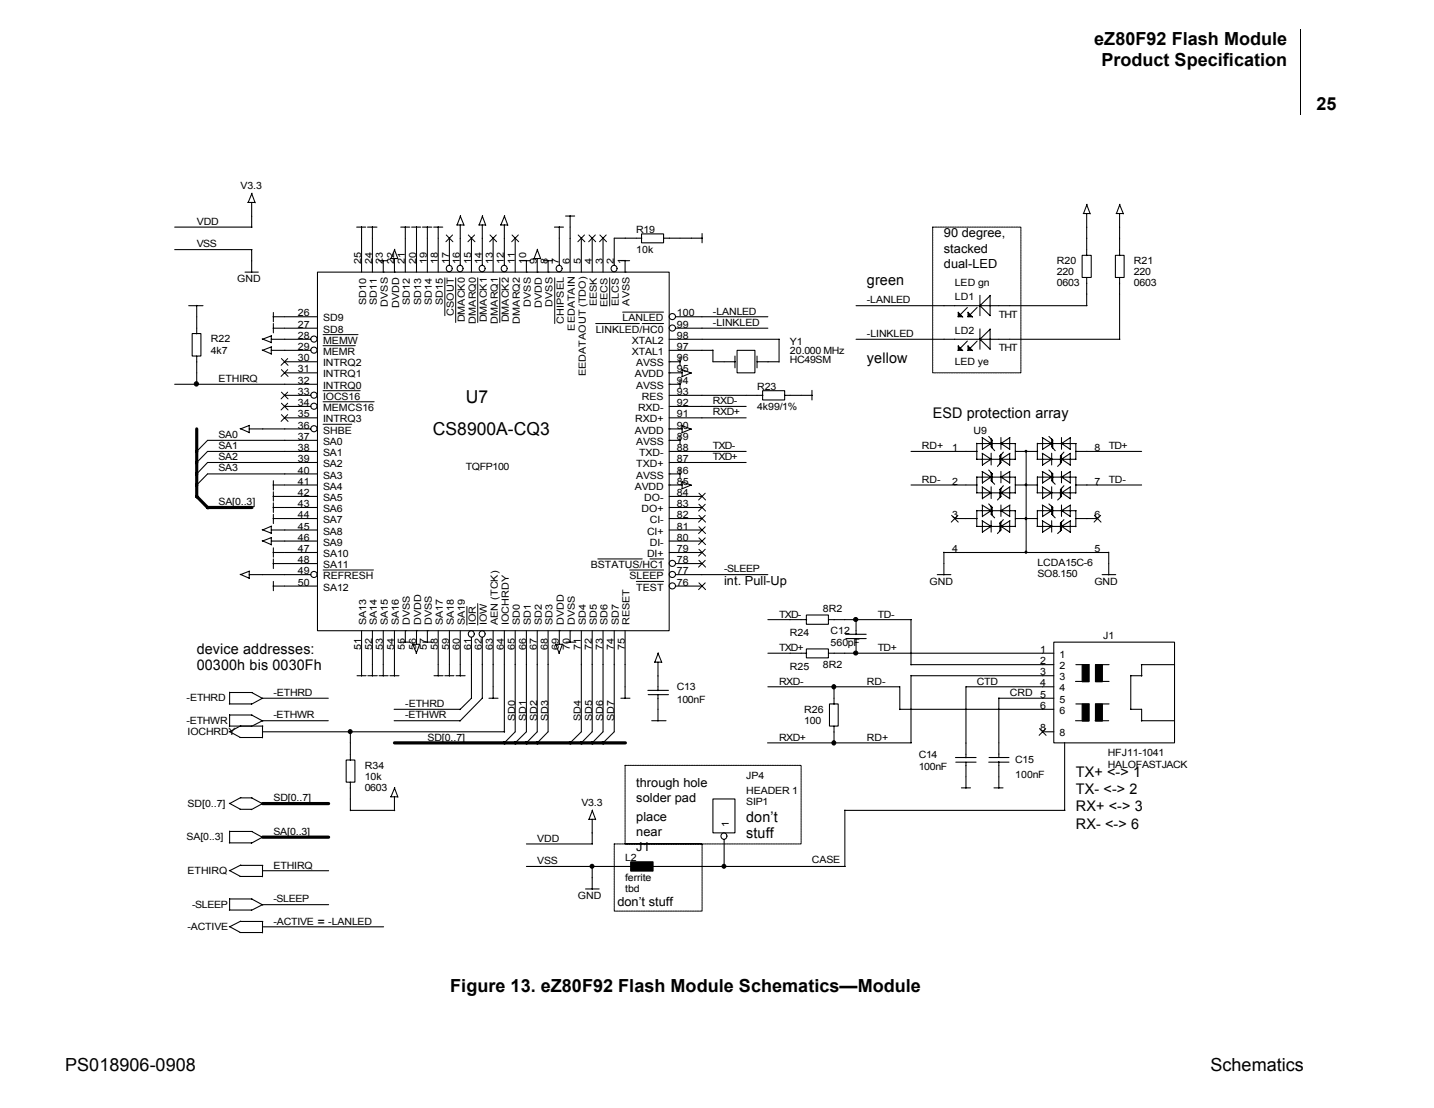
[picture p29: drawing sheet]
<svg xmlns="http://www.w3.org/2000/svg" width="279mm" height="216mm" viewBox="0 0 279 216" stroke-linecap="round" stroke-linejoin="round" font-family="sans-serif">
<defs><g id="words">
<g font-size="3.5">
<text x="213.2" y="8.7">eZ80F92 Flash Module</text>
<text x="214.6" y="12.9">Product Specification</text>
<text x="256.5" y="21.5">25</text>
<text x="90.8" y="78.5">U7</text>
<text x="84.4" y="84.8">CS8900A-CQ3</text>
<text x="87.7" y="193.2">Figure 13. eZ80F92 Flash Module Schematics—Module</text>
<text x="12.7" y="208.6">PS018906-0908</text>
<text x="235.8" y="208.6">Schematics</text>
</g>
<g font-size="2.9">
<text x="168.9" y="55.5">green</text>
<text x="168.9" y="70.7">yellow</text>
<text x="181.7" y="81.5">ESD protection array</text>
<text x="38.3" y="127.4">device addresses:</text>
<text x="38.3" y="130.5">00300h bis 0030Fh</text>
<text x="209.6" y="151.4">TX+ &lt;-&gt; 1</text>
<text x="209.6" y="154.8">TX- &lt;-&gt; 2</text>
<text x="145.4" y="160.2">don’t</text>
<text x="209.6" y="158.1">RX+ &lt;-&gt; 3</text>
<text x="209.6" y="161.5">RX- &lt;-&gt; 6</text>
<text x="145.4" y="163.3">stuff</text>
</g>
<g font-size="2.4">
<text x="183.9" y="46.3">90 degree,</text>
<text x="183.9" y="49.3">stacked</text>
<text x="183.9" y="52.3">dual-LED</text>
<text x="141.1" y="114">int. Pull-Up</text>
<text x="124" y="153.4">through hole</text>
<text x="124" y="159.9">place</text>
<text x="124" y="156.2">solder pad</text>
<text x="124" y="162.8">near</text>
<text x="124" y="165.8">J1</text>
<text x="120.3" y="176.5">don’t stuff</text>
<text x="61.9" y="180.5">=</text>
</g>
<g font-size="1.9">
<text x="46.9" y="36.8">V3.3</text>
<text x="38.3" y="43.8">VDD</text>
<text x="124" y="45.4">R19</text>
<text x="38.3" y="48.2">VSS</text>
<text x="70.4" y="51.5" transform="rotate(-90 70.4 51.5)">25</text>
<text x="72.5" y="51.5" transform="rotate(-90 72.5 51.5)">24</text>
<text x="74.6" y="51.5" transform="rotate(-90 74.6 51.5)">23</text>
<text x="76.8" y="51.5" transform="rotate(-90 76.8 51.5)">22</text>
<text x="78.9" y="51.5" transform="rotate(-90 78.9 51.5)">21</text>
<text x="81.1" y="51.5" transform="rotate(-90 81.1 51.5)">20</text>
<text x="83.2" y="51.5" transform="rotate(-90 83.2 51.5)">19</text>
<text x="85.3" y="51.5" transform="rotate(-90 85.3 51.5)">18</text>
<text x="87.5" y="51.5" transform="rotate(-90 87.5 51.5)">17</text>
<text x="89.6" y="51.5" transform="rotate(-90 89.6 51.5)">16</text>
<text x="91.8" y="51.5" transform="rotate(-90 91.8 51.5)">15</text>
<text x="93.9" y="51.5" transform="rotate(-90 93.9 51.5)">14</text>
<text x="96" y="51.5" transform="rotate(-90 96 51.5)">13</text>
<text x="98.2" y="51.5" transform="rotate(-90 98.2 51.5)">12</text>
<text x="100.3" y="51.5" transform="rotate(-90 100.3 51.5)">11</text>
<text x="102.5" y="51.5" transform="rotate(-90 102.5 51.5)">10</text>
<text x="104.6" y="51.5" transform="rotate(-90 104.6 51.5)">9</text>
<text x="106.7" y="51.5" transform="rotate(-90 106.7 51.5)">8</text>
<text x="108.9" y="51.5" transform="rotate(-90 108.9 51.5)">7</text>
<text x="111" y="51.5" transform="rotate(-90 111 51.5)">6</text>
<text x="113.2" y="51.5" transform="rotate(-90 113.2 51.5)">5</text>
<text x="115.3" y="51.5" transform="rotate(-90 115.3 51.5)">4</text>
<text x="117.4" y="51.5" transform="rotate(-90 117.4 51.5)">3</text>
<text x="119.6" y="51.5" transform="rotate(-90 119.6 51.5)">2</text>
<text x="121.7" y="51.5" transform="rotate(-90 121.7 51.5)">1</text>
<text x="124" y="49.3">10k</text>
<text x="205.9" y="51.5">R20</text>
<text x="205.9" y="53.6">220</text>
<text x="220.9" y="51.5">R21</text>
<text x="220.9" y="53.6">220</text>
<text x="46.2" y="55">GND</text>
<text x="71.3" y="59.4" transform="rotate(-90 71.3 59.4)">SD10</text>
<text x="73.4" y="59.4" transform="rotate(-90 73.4 59.4)">SD11</text>
<text x="75.6" y="59.8" transform="rotate(-90 75.6 59.8)">DVSS</text>
<text x="79.9" y="59.4" transform="rotate(-90 79.9 59.4)">SD12</text>
<text x="82" y="59.4" transform="rotate(-90 82 59.4)">SD13</text>
<text x="84.2" y="59.4" transform="rotate(-90 84.2 59.4)">SD14</text>
<text x="86.3" y="59.4" transform="rotate(-90 86.3 59.4)">SD15</text>
<text x="103.4" y="59.8" transform="rotate(-90 103.4 59.8)">DVSS</text>
<text x="107.7" y="59.8" transform="rotate(-90 107.7 59.8)">DVSS</text>
<text x="116.3" y="59.7" transform="rotate(-90 116.3 59.7)">EESK</text>
<text x="118.4" y="59.8" transform="rotate(-90 118.4 59.8)">EECS</text>
<text x="120.6" y="59.6" transform="rotate(-90 120.6 59.6)">ELCS</text>
<text x="122.7" y="59.6" transform="rotate(-90 122.7 59.6)">AVSS</text>
<text x="168.9" y="59.1">-LANLED</text>
<text x="186" y="58.5">LD1</text>
<text x="186" y="55.8">LED gn</text>
<text x="205.9" y="55.8">0603</text>
<text x="220.9" y="55.8">0603</text>
<text x="58" y="61.7">26</text>
<text x="58" y="63.9">27</text>
<text x="62.9" y="62.6">SD9</text>
<text x="62.9" y="64.9">SD8</text>
<text x="77.7" y="60.1" transform="rotate(-90 77.7 60.1)">DVDD</text>
<text x="88.4" y="61.5" transform="rotate(-90 88.4 61.5)">CSOUT</text>
<text x="90.6" y="62.8" transform="rotate(-90 90.6 62.8)">DMACK0</text>
<text x="92.7" y="63" transform="rotate(-90 92.7 63)">DMARQ0</text>
<text x="94.9" y="62.8" transform="rotate(-90 94.9 62.8)">DMACK1</text>
<text x="97" y="63" transform="rotate(-90 97 63)">DMARQ1</text>
<text x="99.2" y="62.8" transform="rotate(-90 99.2 62.8)">DMACK2</text>
<text x="101.3" y="63" transform="rotate(-90 101.3 63)">DMARQ2</text>
<text x="105.6" y="60.1" transform="rotate(-90 105.6 60.1)">DVDD</text>
<text x="109.9" y="63" transform="rotate(-90 109.9 63)">CHIPSEL</text>
<text x="112" y="64.4" transform="rotate(-90 112 64.4)">EEDATAIN</text>
<text x="116.1" y="64.9">LINKLED/HC0</text>
<text x="121.3" y="62.6">LANLED</text>
<text x="131.9" y="63.9">99</text>
<text x="131.9" y="61.7">100</text>
<text x="138.9" y="61.3">-LANLED</text>
<text x="138.9" y="63.5">-LINKLED</text>
<text x="168.9" y="65.7">-LINKLED</text>
<text x="186" y="65">LD2</text>
<text x="194.6" y="61.9">THT</text>
<text x="41.1" y="66.7">R22</text>
<text x="41.1" y="69">4k7</text>
<text x="58" y="66">28</text>
<text x="58" y="68.2">29</text>
<text x="58" y="70.4">30</text>
<text x="62.9" y="67">MEMW</text>
<text x="62.9" y="69.2">MEMR</text>
<text x="62.9" y="71.4">INTRQ2</text>
<text x="123.1" y="69.2">XTAL1</text>
<text x="123.1" y="67">XTAL2</text>
<text x="124" y="71.4">AVSS</text>
<text x="131.9" y="70.4">96</text>
<text x="131.9" y="68.2">97</text>
<text x="131.9" y="66">98</text>
<text x="153.9" y="67.2">Y1</text>
<text x="153.9" y="69">20.000 MHz</text>
<text x="153.9" y="70.7">HC49SM</text>
<text x="186" y="71.1">LED ye</text>
<text x="194.6" y="68.5">THT</text>
<text x="42.6" y="74.4">ETHIRQ</text>
<text x="58" y="72.6">31</text>
<text x="58" y="74.8">32</text>
<text x="58" y="77">33</text>
<text x="62.9" y="73.6">INTRQ1</text>
<text x="62.9" y="75.8">INTRQ0</text>
<text x="62.9" y="77.9">IOCS16</text>
<text x="114.2" y="73.3" transform="rotate(-90 114.2 73.3)">EEDATAOUT (TDO)</text>
<text x="123.7" y="73.6">AVDD</text>
<text x="124" y="75.8">AVSS</text>
<text x="125.1" y="77.9">RES</text>
<text x="131.9" y="77">93</text>
<text x="131.9" y="74.8">94</text>
<text x="131.9" y="72.6">95</text>
<text x="147.5" y="75.9">R23</text>
<text x="58" y="79.1">34</text>
<text x="58" y="81.3">35</text>
<text x="58" y="83.5">36</text>
<text x="62.9" y="80.1">MEMCS16</text>
<text x="62.9" y="82.3">INTRQ3</text>
<text x="123.8" y="82.3">RXD+</text>
<text x="124.3" y="80.1">RXD-</text>
<text x="131.9" y="83.5">90</text>
<text x="131.9" y="81.3">91</text>
<text x="131.9" y="79.1">92</text>
<text x="138.9" y="78.8">RXD-</text>
<text x="138.9" y="80.9">RXD+</text>
<text x="147.5" y="79.9">4k99/1%</text>
<text x="42.6" y="85.3">SA0</text>
<text x="42.6" y="87.5">SA1</text>
<text x="42.6" y="89.7">SA2</text>
<text x="58" y="85.7">37</text>
<text x="58" y="87.9">38</text>
<text x="62.9" y="86.7">SA0</text>
<text x="62.9" y="88.9">SA1</text>
<text x="62.9" y="84.5">SHBE</text>
<text x="123.7" y="84.5">AVDD</text>
<text x="124" y="86.7">AVSS</text>
<text x="124.5" y="88.9">TXD-</text>
<text x="131.9" y="87.9">88</text>
<text x="131.9" y="85.7">89</text>
<text x="138.9" y="87.5">TXD-</text>
<text x="138.9" y="89.7">TXD+</text>
<text x="179.6" y="87.5">RD+</text>
<text x="185.5" y="87.9">1</text>
<text x="189.7" y="84.5">U9</text>
<text x="213.2" y="87.9">8</text>
<text x="216" y="87.5">TD+</text>
<text x="42.6" y="91.9">SA3</text>
<text x="58" y="90">39</text>
<text x="58" y="92.3">40</text>
<text x="58" y="94.4">41</text>
<text x="62.9" y="91">SA2</text>
<text x="62.9" y="93.3">SA3</text>
<text x="62.9" y="95.4">SA4</text>
<text x="90.8" y="91.6">TQFP100</text>
<text x="123.7" y="95.4">AVDD</text>
<text x="124" y="93.3">AVSS</text>
<text x="124" y="91">TXD+</text>
<text x="131.9" y="94.4">85</text>
<text x="131.9" y="92.3">86</text>
<text x="131.9" y="90">87</text>
<text x="179.6" y="94.1">RD-</text>
<text x="185.5" y="94.4">2</text>
<text x="213.2" y="94.4">7</text>
<text x="216" y="94.1">TD-</text>
<text x="42.6" y="98.5">SA[0..3]</text>
<text x="58" y="96.7">42</text>
<text x="58" y="98.8">43</text>
<text x="58" y="101">44</text>
<text x="62.9" y="97.6">SA5</text>
<text x="62.9" y="99.8">SA6</text>
<text x="62.9" y="102">SA7</text>
<text x="125" y="99.8">DO+</text>
<text x="125.5" y="97.6">DO-</text>
<text x="126.6" y="102">CI-</text>
<text x="131.9" y="101">82</text>
<text x="131.9" y="98.8">83</text>
<text x="131.9" y="96.7">84</text>
<text x="185.5" y="101">3</text>
<text x="213.2" y="101">6</text>
<text x="58" y="103.2">45</text>
<text x="58" y="105.4">46</text>
<text x="58" y="107.6">47</text>
<text x="62.9" y="104.2">SA8</text>
<text x="62.9" y="106.3">SA9</text>
<text x="126.1" y="104.2">CI+</text>
<text x="126.6" y="106.3">DI-</text>
<text x="131.9" y="107.6">79</text>
<text x="131.9" y="105.4">80</text>
<text x="131.9" y="103.2">81</text>
<text x="185.5" y="107.6">4</text>
<text x="213.2" y="107.6">5</text>
<text x="58" y="109.7">48</text>
<text x="58" y="111.9">49</text>
<text x="62.9" y="108.6">SA10</text>
<text x="62.9" y="110.7">SA11</text>
<text x="62.9" y="112.9">REFRESH</text>
<text x="115.1" y="110.7">BSTATUS/HC1</text>
<text x="122.7" y="112.9">SLEEP</text>
<text x="126.1" y="108.6">DI+</text>
<text x="131.9" y="111.9">77</text>
<text x="131.9" y="109.7">78</text>
<text x="141.1" y="111.6">-SLEEP</text>
<text x="181.1" y="114">GND</text>
<text x="202.1" y="110.2">LCDA15C-6</text>
<text x="202.1" y="112.5">SO8.150</text>
<text x="213.2" y="114">GND</text>
<text x="58" y="114.1">50</text>
<text x="62.9" y="115.1">SA12</text>
<text x="124" y="115.1">TEST</text>
<text x="131.9" y="114.1">76</text>
<text x="160.3" y="119.2">8R2</text>
<text x="71.3" y="121.8" transform="rotate(-90 71.3 121.8)">SA13</text>
<text x="73.4" y="121.8" transform="rotate(-90 73.4 121.8)">SA14</text>
<text x="75.6" y="121.8" transform="rotate(-90 75.6 121.8)">SA15</text>
<text x="77.7" y="121.8" transform="rotate(-90 77.7 121.8)">SA16</text>
<text x="79.9" y="121.8" transform="rotate(-90 79.9 121.8)">DVSS</text>
<text x="82" y="121.8" transform="rotate(-90 82 121.8)">DVDD</text>
<text x="84.2" y="121.8" transform="rotate(-90 84.2 121.8)">DVSS</text>
<text x="86.3" y="121.8" transform="rotate(-90 86.3 121.8)">SA17</text>
<text x="88.4" y="121.8" transform="rotate(-90 88.4 121.8)">SA18</text>
<text x="90.6" y="121.8" transform="rotate(-90 90.6 121.8)">SA19</text>
<text x="92.7" y="121.8" transform="rotate(-90 92.7 121.8)">IOR</text>
<text x="94.9" y="121.8" transform="rotate(-90 94.9 121.8)">IOW</text>
<text x="97" y="121.8" transform="rotate(-90 97 121.8)">AEN (TCK)</text>
<text x="99.2" y="121.8" transform="rotate(-90 99.2 121.8)">IOCHRDY</text>
<text x="101.3" y="121.8" transform="rotate(-90 101.3 121.8)">SD0</text>
<text x="103.4" y="121.8" transform="rotate(-90 103.4 121.8)">SD1</text>
<text x="105.6" y="121.8" transform="rotate(-90 105.6 121.8)">SD2</text>
<text x="107.7" y="121.8" transform="rotate(-90 107.7 121.8)">SD3</text>
<text x="109.9" y="121.8" transform="rotate(-90 109.9 121.8)">DVDD</text>
<text x="112" y="121.8" transform="rotate(-90 112 121.8)">DVSS</text>
<text x="114.2" y="121.8" transform="rotate(-90 114.2 121.8)">SD4</text>
<text x="116.3" y="121.8" transform="rotate(-90 116.3 121.8)">SD5</text>
<text x="118.4" y="121.8" transform="rotate(-90 118.4 121.8)">SD6</text>
<text x="120.6" y="121.8" transform="rotate(-90 120.6 121.8)">SD7</text>
<text x="122.7" y="121.8" transform="rotate(-90 122.7 121.8)">RESET</text>
<text x="151.8" y="120.3">TXD-</text>
<text x="153.9" y="124">R24</text>
<text x="161.8" y="123.6">C12</text>
<text x="161.8" y="126">560pF</text>
<text x="171" y="120.3">TD-</text>
<text x="214.9" y="124.4">J1</text>
<text x="70.4" y="126.6" transform="rotate(-90 70.4 126.6)">51</text>
<text x="72.5" y="126.6" transform="rotate(-90 72.5 126.6)">52</text>
<text x="74.6" y="126.6" transform="rotate(-90 74.6 126.6)">53</text>
<text x="76.8" y="126.6" transform="rotate(-90 76.8 126.6)">54</text>
<text x="78.9" y="126.6" transform="rotate(-90 78.9 126.6)">55</text>
<text x="81.1" y="126.6" transform="rotate(-90 81.1 126.6)">56</text>
<text x="83.2" y="126.6" transform="rotate(-90 83.2 126.6)">57</text>
<text x="85.3" y="126.6" transform="rotate(-90 85.3 126.6)">58</text>
<text x="87.5" y="126.6" transform="rotate(-90 87.5 126.6)">59</text>
<text x="89.6" y="126.6" transform="rotate(-90 89.6 126.6)">60</text>
<text x="91.8" y="126.6" transform="rotate(-90 91.8 126.6)">61</text>
<text x="93.9" y="126.6" transform="rotate(-90 93.9 126.6)">62</text>
<text x="96" y="126.6" transform="rotate(-90 96 126.6)">63</text>
<text x="98.2" y="126.6" transform="rotate(-90 98.2 126.6)">64</text>
<text x="100.3" y="126.6" transform="rotate(-90 100.3 126.6)">65</text>
<text x="102.5" y="126.6" transform="rotate(-90 102.5 126.6)">66</text>
<text x="104.6" y="126.6" transform="rotate(-90 104.6 126.6)">67</text>
<text x="106.7" y="126.6" transform="rotate(-90 106.7 126.6)">68</text>
<text x="108.9" y="126.6" transform="rotate(-90 108.9 126.6)">69</text>
<text x="111" y="126.6" transform="rotate(-90 111 126.6)">70</text>
<text x="113.2" y="126.6" transform="rotate(-90 113.2 126.6)">71</text>
<text x="115.3" y="126.6" transform="rotate(-90 115.3 126.6)">72</text>
<text x="117.4" y="126.6" transform="rotate(-90 117.4 126.6)">73</text>
<text x="119.6" y="126.6" transform="rotate(-90 119.6 126.6)">74</text>
<text x="121.7" y="126.6" transform="rotate(-90 121.7 126.6)">75</text>
<text x="151.8" y="126.9">TXD+</text>
<text x="153.9" y="130.6">R25</text>
<text x="160.3" y="130.1">8R2</text>
<text x="171" y="126.9">TD+</text>
<text x="202.7" y="127.2">1</text>
<text x="202.7" y="129.4">2</text>
<text x="202.7" y="131.6">3</text>
<text x="206.4" y="128.2">1</text>
<text x="206.4" y="130.4">2</text>
<text x="36.4" y="136.7">-ETHRD</text>
<text x="53.3" y="135.6">-ETHRD</text>
<text x="79" y="137.8">-ETHRD</text>
<text x="131.9" y="134.5">C13</text>
<text x="131.9" y="136.9">100nF</text>
<text x="151.8" y="133.4">RXD-</text>
<text x="168.9" y="133.4">RD-</text>
<text x="190.3" y="133.4">CTD</text>
<text x="196.7" y="135.6">CRD</text>
<text x="202.7" y="133.8">4</text>
<text x="202.7" y="136">5</text>
<text x="206.4" y="132.6">3</text>
<text x="206.4" y="134.7">4</text>
<text x="206.4" y="137">5</text>
<text x="36.4" y="141.1">-ETHWR</text>
<text x="36.6" y="143.2">IOCHRDY</text>
<text x="53.3" y="140">-ETHWR</text>
<text x="79" y="140">-ETHWR</text>
<text x="100.4" y="140.4" transform="rotate(-90 100.4 140.4)">SD0</text>
<text x="102.5" y="140.4" transform="rotate(-90 102.5 140.4)">SD1</text>
<text x="104.7" y="140.4" transform="rotate(-90 104.7 140.4)">SD2</text>
<text x="106.8" y="140.4" transform="rotate(-90 106.8 140.4)">SD3</text>
<text x="113.2" y="140.4" transform="rotate(-90 113.2 140.4)">SD4</text>
<text x="115.4" y="140.4" transform="rotate(-90 115.4 140.4)">SD5</text>
<text x="117.5" y="140.4" transform="rotate(-90 117.5 140.4)">SD6</text>
<text x="119.7" y="140.4" transform="rotate(-90 119.7 140.4)">SD7</text>
<text x="156.7" y="138.9">R26</text>
<text x="156.7" y="141.1">100</text>
<text x="202.7" y="138.1">6</text>
<text x="202.7" y="142.5">8</text>
<text x="206.4" y="139.1">6</text>
<text x="206.4" y="143.5">8</text>
<text x="71.1" y="149.8">R34</text>
<text x="83.3" y="144.3">SD[0..7]</text>
<text x="151.8" y="144.3">RXD+</text>
<text x="168.9" y="144.3">RD+</text>
<text x="179" y="147.6">C14</text>
<text x="197.8" y="148.7">C15</text>
<text x="215.8" y="147.4">HFJ11-1041</text>
<text x="215.8" y="149.6">HALOFASTJACK</text>
<text x="71.1" y="152">10k</text>
<text x="71.1" y="154.1">0603</text>
<text x="145.4" y="151.8">JP4</text>
<text x="145.4" y="154.6">HEADER 1</text>
<text x="179" y="150">100nF</text>
<text x="197.8" y="151.6">100nF</text>
<text x="36.6" y="157.2">SD[0..7]</text>
<text x="53.3" y="156.2">SD[0..7]</text>
<text x="113.3" y="157">V3.3</text>
<text x="142" y="161.2" transform="rotate(-90 142 161.2)">1</text>
<text x="145.4" y="156.8">SIP1</text>
<text x="36.4" y="163.8">SA[0..3]</text>
<text x="53.3" y="162.7">SA[0..3]</text>
<text x="104.7" y="164">VDD</text>
<text x="121.8" y="167.7">L2</text>
<text x="36.6" y="170.4">ETHIRQ</text>
<text x="53.3" y="169.3">ETHIRQ</text>
<text x="104.7" y="168.3">VSS</text>
<text x="121.8" y="171.7">ferrite</text>
<text x="121.8" y="173.8">tbd</text>
<text x="158.2" y="168.1">CASE</text>
<text x="37.4" y="176.9">-SLEEP</text>
<text x="53.3" y="175.8">-SLEEP</text>
<text x="112.6" y="175.2">GND</text>
<text x="36.6" y="181.3">-ACTIVE</text>
<text x="53.3" y="180.2">-ACTIVE</text>
<text x="64" y="180.2">-LANLED</text>
</g>
</g></defs>
<path d="M253.4 5.6l.2 .1z" fill="#000"/>
<path d="M253.5 5.7v16.6" fill="none" stroke="#000" stroke-width=".19"/>
<path d="M233.9 16.5h16.9v6.3h-16.9z" fill="#fff"/>
<path d="M181.7 44.3h17.2v28.3h-17.2v-28.3M121.8 149.1h34.3v15.3h-34.3v-15.3M119.7 164.4h17.1v13.1h-17.1v-13.1" fill="none" stroke="#000" stroke-width=".19" stroke-dasharray=".3 .1"/>
<g fill="none" stroke="#000" stroke-width=".21">
<path d="M48.3 39.5h1.3M49 39.5v4.8M49 37.7l.7 1.8M49.1 37.6l-.7 1.9M211.7 39.9l.7 1.8M211.8 39.8l-.7 1.8M218.1 39.9l.8 1.8M218.2 39.8l-.7 1.8M34 44.3h15.1M34 48.6h15.1M36.8 59.6h2.8M38.3 59.5v5.6"/>
<path d="M47.7 53h2.6M49 48.6v4.5M61.9 53h68.5v69.9h-68.5zM69.5 44.3h1.8M70.4 44.2v8.8M71.6 44.3h1.8M72.6 44.2v8.8M73.8 50.8h1.8M74.7 53h.1M74.7 50.7v2.3M76.1 50.4h1.4M76.9 53h.1"/>
<path d="M76.9 50.4v2.7M76.9 48.6l.6 1.8M76.9 48.6l-.7 1.8M78.1 44.3h1.8M79 44.2v8.8M80.2 44.3h1.8M81.2 44.2v8.8M82.3 44.3h1.9M83.3 44.2v8.8M84.5 44.3h1.8M85.4 44.2v8.8M87.6 46.4v5.3"/>
<path d="M89 43.8h1.4M89.7 43.8v7.9M89.7 42.1l.7 1.8M89.7 42l-.6 1.8M91.9 46.4v6.6M93.3 43.8h1.3M94 43.8v7.9M94 42.1l.7 1.8M94 42l-.6 1.8M96.1 46.4v6.6M97.5 43.8h1.4M98.3 43.8v7.9"/>
<path d="M98.3 42.1l.6 1.8M98.3 42l-.7 1.8M100.4 46.4v6.6M101.6 50.8h1.8M102.6 53h.1M102.6 50.7v2.3M104 50.4h1.3M104.7 53h.1M104.7 50.4v2.7M104.7 48.6l.7 1.8M104.7 48.6l-.6 1.8M105.9 50.8h1.8"/>
<path d="M106.8 53h.1M106.8 50.7v2.3M108 44.3h1.8M109 44.2v7.5M110.2 42.1h1.8M111.1 42v11M113.3 46.4v6.6M115.4 46.4v6.6M117.5 46.4v6.6M120.9 50.8h1.8M121.8 53h.1M121.8 50.7v2.3"/>
<path d="M125 45.6h4.3v1.7h-4.3zM125.1 46.4h-5.4v5.3M129.3 46.4h7.6M136.8 45.5v1.8M166.8 59.6h45M188.5 59.9l-1.4 1.4M190.4 59.9l-1.4 1.4M190.9 57.5v4M192.9 57.5v4l-2-2M192.9 57.6l-2 2M210.8 49.8h1.8v4.3h-1.8zM211 41.6h1.3"/>
<path d="M211.7 41.6v8.2M211.7 54.1v5.5M217.3 49.8h1.7v4.3h-1.7zM217.5 41.6h1.3M218.1 41.6v8.2M218.1 54.1v12M34 74.9h27.9M37.4 65h1.7v4.4h-1.7zM38.3 69.4v5.5M51.1 68.2l1.8 .8M51.1 66l1.8 .7M52.9 65.5v1.3"/>
<path d="M52.9 67.6v1.4M52.9 68.3h7.7M52.9 66.1h7.7M52.9 67.6l-1.8 .7M52.9 65.4l-1.8 .7M53.2 63.9h8.7M53.2 61.7h8.7M53.3 60.9v1.8M53.3 63v1.9M55.4 72.6h6.5M55.4 70.5h6.5M55.4 77h5.2"/>
<path d="M55.4 79.2h5.2M61.8 68.2a.61 .61 0 0 0-.9-.5 .61 .61 0 0 0 0 1 .61 .61 0 0 0 .9-.5M61.8 77a.61 .61 0 0 0-.9-.5 .61 .61 0 0 0 0 1 .61 .61 0 0 0 .9-.5M61.8 79.1a.61 .61 0 0 0-.9-.5 .61 .61 0 0 0 0 1.1 .61 .61 0 0 0 .9-.5M130.3 72.6h2.6M130.4 74.9h.1M130.4 72.6h.1M130.4 70.5h.1M130.4 74.9h2.2M130.4 70.5h2.2M130.4 77h18.3M130.4 68.3h8.5"/>
<path d="M130.4 66.1h21.5M130.4 79.2h15M131.6 63.9a.61 .61 0 0 0-.9-.5 .61 .61 0 0 0 0 1 .61 .61 0 0 0 .9-.5M131.7 63.9h17.9M131.7 61.7h17.9M132.5 69.5v1.8M132.5 73.9v1.8M132.9 72v1.3M132.9 72l1.8 .7M134.7 72.6l-1.9 .8M138.9 68.2v2.3h4.4M143.2 69.4v2.3"/>
<path d="M143.6 68.3h3.5v4.3h-3.5zM147.5 70.5h4.3M147.5 69.4v2.3M148.6 76.1h4.3v1.8h-4.3zM151.8 66.1v4.5M152.9 77h5.4M158.2 76.1v1.8M166.8 66.1h51.4M186.6 61.7h.9M186.6 68.3h.9M186.7 60.8v.9M186.7 67.4v.9"/>
<path d="M186.7 67.4l.9 .9M186.7 60.9l.9 .9M186.8 68.1h.3M186.8 61.5h.3M186.9 61.2v.3M186.9 67.8v.3M186.9 67.8l.3 .3M186.9 61.3l.3 .3M188.5 66.5l-1.4 1.3M188.5 61.7h.9M188.5 68.3h.9M188.6 60.8v.9"/>
<path d="M188.6 67.4v.9M188.6 67.4l.9 .9M188.6 60.9l.9 .9M188.8 68.1h.2M188.8 61.5h.2M188.8 61.2v.3M188.8 67.8v.3M188.8 67.8l.3 .3M188.8 61.3l.3 .3M190.4 66.5l-1.4 1.3M190.9 64.1v4M192.9 64.1v4l-2-2.1"/>
<path d="M192.9 64.2l-2 2M46.8 83.5l1.8 .8M48.6 83.6h12M48.6 82.9v1.4M48.6 82.9l-1.7 .7M53.2 94.5h8.7M53.2 96.7h8.7M53.2 98.9h8.7M53.3 93.7v1.8M53.3 95.8v1.8M53.3 98v1.9M55.4 81.4h6.5"/>
<path d="M61.8 83.5a.61 .61 0 0 0-.9-.5 .61 .61 0 0 0 0 1.1 .61 .61 0 0 0 .9-.6M61.9 92.3h-21.5l-2.1 2.3M61.9 85.8h-21.5l-2.1 2.2M61.9 88h-21.5l-2.1 2.2M61.9 90.1h-21.5l-2.1 2.3M130.3 94.5h2.6M130.3 83.6h2.6M130.4 94.5h.1M130.4 92.3h.1M130.4 85.8h.1M130.4 83.6h.1M130.4 92.3h2.2"/>
<path d="M130.4 85.8h2.2M130.4 96.7h6.4M130.4 98.9h6.4M130.4 88h15M130.4 90.1h15M130.4 81.4h15M132.5 84.8v1.8M132.5 91.4v1.8M132.9 82.9v1.4M132.9 93.8v1.4M132.9 93.9l1.8 .7M132.9 82.9l1.8 .7"/>
<path d="M134.7 94.5l-1.9 .8M134.7 83.6l-1.9 .7M177.5 94.5h12.9M177.5 88h12.9M190.3 89.5h7.5M190.3 96h7.5M190.3 86.4h7.6M190.3 86.4v3.1M190.3 92.9v3.1M190.3 99.4v3.2M190.3 93h7.6M190.3 99.5h7.6"/>
<path d="M191.3 85.2l1.8 1.2M191.3 88.3l1.8 1.2M191.3 94.9l1.8 1.1M191.3 91.9l1.8 1.1M191.3 98.4l1.8 1.1M191.4 85.3v2.3M191.4 88.4v2.3M191.4 91.9v2.3M191.4 94.9v2.3M191.4 98.5v2.2M192.6 85l.7 .8M192.6 91.6l.7 .7"/>
<path d="M192.6 98.2l.7 .7M193.1 85.5v1.6l.7 .7M193.1 88.3v2.3M193.1 92.1v1.6l.7 .7M193.1 94.9v2.2M193.1 98.6v1.6l.7 .7M193.2 86.4l-1.8 1.1M193.2 89.4l-1.8 1.2M193.2 96l-1.8 1.1M193.2 92.9l-1.8 1.2M193.2 99.4l-1.8 1.2M193.3 85.7v1.6"/>
<path d="M193.3 92.3v1.6M193.3 98.8v1.6M194.8 88.8v1.6M194.8 95.3v1.6M195 86.4l1.7 1.1M195 89.4l1.7 1.2M195 96l1.7 1.1M195 92.9l1.7 1.2M195 99.4l1.7 1.2M195 85.2v2.3M195 88.5v1.6l-.7 .8M195 91.9v2.2"/>
<path d="M195 95.1v1.6l-.7 .7M195 98.4v2.2M195.5 88.1l-.7 .8M195.5 94.6l-.7 .8M196.7 85.3v2.3M196.7 88.4v2.3M196.7 91.9v2.3M196.7 94.9v2.3M196.7 98.5v2.2M196.8 85.2l-1.8 1.2M196.8 88.3l-1.8 1.2M196.8 94.9l-1.8 1.1"/>
<path d="M196.8 91.9l-1.8 1.1M196.8 98.4l-1.8 1.1M197.8 94.5h4.4M197.8 88h4.4M197.8 86.4v3.2M197.8 93v3.1M197.8 99.5v3.1M199.9 88v19.7M202 89.5h7.6M202 96h7.6M202.1 86.4h7.6M202.1 86.4v3.1"/>
<path d="M202.1 92.9v3.1M202.1 99.4v3.2M202.1 93h7.6M202.1 99.5h7.6M203.1 88.3l1.8 1.2M203.1 85.2l1.8 1.2M203.1 91.9l1.8 1.1M203.1 94.9l1.8 1.1M203.1 98.4l1.8 1.1M203.1 85.3v2.3M203.1 88.4v2.3M203.1 91.9v2.3"/>
<path d="M203.1 94.9v2.3M203.1 98.5v2.2M204.4 85l.7 .8M204.4 91.6l.7 .7M204.4 98.2l.7 .7M204.9 85.5v1.6l.7 .7M204.9 88.3v2.3M204.9 92.1v1.6l.7 .7M204.9 94.9v2.2M204.9 98.6v1.6l.7 .7M205 89.4l-1.9 1.2M205 86.4l-1.9 1.1"/>
<path d="M205 92.9l-1.9 1.2M205 96l-1.9 1.1M205 99.4l-1.9 1.2M205.1 85.7v1.6M205.1 92.3v1.6M205.1 98.8v1.6M206.6 88.8v1.6M206.6 95.3v1.6M206.8 89.4l1.7 1.2M206.8 86.4l1.7 1.1M206.8 92.9l1.7 1.2M206.8 96l1.7 1.1"/>
<path d="M206.8 99.4l1.7 1.2M206.8 85.2v2.3M206.8 88.5v1.6l-.7 .8M206.8 91.9v2.2M206.8 95.1v1.6l-.7 .7M206.8 98.4v2.2M207.3 88.1l-.7 .8M207.3 94.6l-.7 .8M208.5 85.3v2.3M208.5 88.4v2.3M208.5 91.9v2.3M208.5 94.9v2.3"/>
<path d="M208.5 98.5v2.2M208.6 88.3l-1.8 1.2M208.6 85.2l-1.8 1.2M208.6 91.9l-1.8 1.1M208.6 94.9l-1.8 1.1M208.6 98.4l-1.8 1.1M209.6 94.5h12.8M209.6 88h12.8M209.6 86.4v3.2M209.6 93v3.1M209.6 99.5v3.1M46.8 111.9l1.8 .8"/>
<path d="M48.6 111.3v1.4M48.6 112h12M48.6 111.3l-1.7 .7M51.1 103.2l1.8 .7M51.1 105.4l1.8 .7M52.9 102.6v1.4M52.9 104.8v1.4M52.9 103.3h9M52.9 105.4h9M52.9 102.5l-1.8 .8M52.9 104.7l-1.8 .7M53.2 101h8.7"/>
<path d="M53.2 107.7h8.7M53.2 109.8h8.7M53.2 114.2h8.7M53.3 100.2v1.8M53.3 106.8v1.8M53.3 108.9v1.9M53.3 113.3v1.8M61.8 111.9a.61 .61 0 0 0-.9-.5 .61 .61 0 0 0 0 1 .61 .61 0 0 0 .9-.5M130.4 103.3h6.4M130.4 105.4h6.4M130.4 101h6.4M130.4 107.7h6.4"/>
<path d="M131.6 114.1a.61 .61 0 0 0-.9-.5 .61 .61 0 0 0 0 1.1 .61 .61 0 0 0 .9-.5M131.6 111.9a.61 .61 0 0 0-.9-.5 .61 .61 0 0 0 0 1 .61 .61 0 0 0 .9-.5M131.6 109.7a.61 .61 0 0 0-.9-.5 .61 .61 0 0 0 0 1.1 .61 .61 0 0 0 .9-.5M131.7 112h17.9M131.7 109.8h5.1M131.7 114.2h5.1M157.1 119.8h4.3v1.8h-4.3zM182.6 112h2.7M183.9 107.7h32.1M183.9 107.6v4.4M186 101h4.4M190.3 102.6h7.5"/>
<path d="M191.3 101.5l1.8 1.1M191.4 101.5v2.3M193.1 101.5v2.2M193.2 102.5l-1.8 1.2M194.8 101.9v1.6M195 102.5l1.7 1.2M195 101.7v1.6l-.7 .7M195.5 101.3l-.7 .7M196.7 101.5v2.3M196.8 101.5l-1.8 1.1M197.8 101h4.4M202 102.6h7.6"/>
<path d="M203.1 101.5l1.8 1.1M203.1 101.5v2.3M204.9 101.5v2.2M205 102.5l-1.9 1.2M206.6 101.9v1.6M206.8 102.5l1.7 1.2M206.8 101.7v1.6l-.7 .7M207.3 101.3l-.7 .7M208.5 101.5v2.3M208.6 101.5l-1.8 1.1M209.6 101h4.2M214.7 112h2.7"/>
<path d="M216 107.6v4.4M44.7 137.2h4.3M44.7 139.3h4.4M44.7 134.9v2.3M44.7 139.3v2.2M44.7 134.9h4.4M49 139.3l2.2 1.2M49 134.9l2.2 1.2M51.1 136.1h12.9M51.1 136.1l-2.1 1.1M69.6 131.7h1.7M70.4 122.9v8.8"/>
<path d="M71.7 131.7h1.8M72.6 122.9v8.8M73.9 131.7h1.7M74.7 122.9v8.8M76 131.7h1.7M76.8 138.2h12.9M76.9 122.9v8.8M78.2 125.1h1.7M79 122.9h.1M79 122.9v2.3M80.4 125.5l.8 1.8M80.5 125.5h1.3"/>
<path d="M81.2 122.9h.1M81.2 122.8v2.7M81.8 125.5l-.7 1.9M82.4 125.1h1.8M83.3 122.9h.1M83.3 122.9v2.3M84.6 131.7h1.7M85.4 122.9v8.8M86.7 131.7h1.7M87.6 122.9v8.8M88.9 131.7h1.7M89.7 122.9v8.8"/>
<path d="M91.9 124.2v11.9l-2.3 2.2M94 124.2v11.9l-4.4 4.4M95.3 136.1h1.7M96.1 122.9v13.2M98.3 122.9v19.8M100.4 122.9v19.7l-2.2 2.2M102.6 122.9v19.7l-2.3 2.2M104.7 122.9v19.7l-2.2 2.2M106.8 122.9v19.7l-2.2 2.2M108.2 125.5l.8 1.8M108.3 125.5h1.4M109 122.9h.1"/>
<path d="M109 122.8v2.7M109.6 125.5l-.7 1.9M110.3 125.1h1.7M111.1 122.9h.1M111.1 122.9v2.3M113.3 122.9v19.7l-2.3 2.2M115.4 122.9v19.7l-2.2 2.2M117.5 122.9v19.7l-2.2 2.2M119.7 122.9v19.7l-2.3 2.2M121 136.1h1.7M121.8 122.9v13.2M126.2 134.5h4"/>
<path d="M126.3 135.4h3.9M127.5 129h1.4M128.2 129v5.6M128.2 135.4v5.1M128.2 127.3l.7 1.8M128.3 127.2l-.7 1.8M149.6 120.7h7.6M149.6 127.3h7.6M149.6 133.8h25.7v4.5M157.1 126.4h4.3v1.8h-4.3zM161.4 120.7h16.2M161.4 127.3h43.9"/>
<path d="M161.6 137.2h1.7v4.3h-1.7zM162.5 133.8v3.4M164.7 123.6h4.1M164.8 124.4h4M166.8 120.7v3M166.8 124.4v2.9M175.3 138.2h30M177.5 131.7h27.8M177.5 129.5h27.8M177.5 120.7v8.9M177.5 131.6v13.2M194.6 136.1h10.7"/>
<path d="M194.6 136v11.6M205.3 125.1h23.5v19.7h-23.5zM205.3 133.8h-17.1v13.9M209.5 132.8h2.6M209.6 129.5h2.6M209.6 137.2h2.6M213.4 129.5h2.7M213.4 132.8h2.7M213.4 137.2h2.7M220.3 138.2h2.1v2.3M220.3 131.7h2.2M220.3 131.6v6.6"/>
<path d="M222.4 129.5h6.4M222.4 129.5v2.2M44.7 141.5h6.5M44.7 156.5l2.2 1.2M44.7 142.5l2.2 1.2M46.8 157.7h2.2M46.8 143.7h4.3M46.9 155.5h2.2M46.9 155.4l-2.2 1.2M46.9 141.4l-2.2 1.2M49 155.5l2.2 1.2M51.1 140.4h12.9"/>
<path d="M51.1 142.6h47.2M51.1 141.5v2.3M51.1 140.4l-2.1 1.2M51.1 156.6l-2.1 1.2M67.4 148.1h1.7v4.3h-1.7zM68.3 142.5v5.7M68.3 152.4v5.6M68.3 157.9h8.6M76.1 155.3h1.4M76.8 140.4h12.9M76.9 155.3v2.7M76.9 153.5l.6 1.8"/>
<path d="M76.9 153.5l-.7 1.8M114.7 159.6h1.3M115.4 159.6v4.8M115.4 157.9l.7 1.8M115.4 157.8l-.6 1.8M127 140.4h2.8M138.9 155.7h4.3v6.6h-4.3zM149.5 144.8h28.1M162.5 141.5v3.3M164.6 157.8v11M164.6 157.9h42.9M186.2 147.6h4"/>
<path d="M186.2 148.5h4M187.3 153.5h1.8M188.2 148.5v5.1M192.6 148.5h4M192.7 147.6h3.9M193.7 153.5h1.7M194.6 148.4v5.2M203.1 142.6h2.2M207.4 144.7v13.2M209.5 140.4h2.6M213.4 140.4h2.6M222.4 140.4h6.4"/>
<path d="M44.7 169.6l2.2 1.2M44.7 177.3h4.3M44.7 164.2h4.3M44.7 161.9v2.3M44.7 175.1v2.2M44.7 175.2h4.4M44.7 162h4.4M46.8 170.8h4.3M46.9 168.6h4.3M46.9 179.6h4.3M46.9 168.6l-2.2 1.1M46.9 179.5l-2.2 1.1"/>
<path d="M49 175.2l2.2 1.2M49 162l2.2 1.2M51.1 168.6v2.3M51.1 179.6v2.2M51.1 163.1l-2.1 1.2M51.1 169.7h12.9M64 176.3h-12.9l-2.1 1.1M102.6 168.8h20.3M102.6 164.4h12.8M114.1 173.2h2.6M115.4 168.8v4.5M127.2 168.8h37.5"/>
<path d="M141.1 163.6v5.2M44.7 180.5l2.2 1.2M46.8 181.7h4.3M51.1 180.6h23.6"/>
<circle cx="87.5" cy="52.3" r=".6"/>
<circle cx="89.6" cy="52.3" r=".6"/>
<circle cx="93.9" cy="52.3" r=".6"/>
<circle cx="98.2" cy="52.3" r=".6"/>
<circle cx="108.9" cy="52.3" r=".6"/>
<circle cx="119.6" cy="52.3" r=".6"/>
<circle cx="61.2" cy="66.1" r=".61"/>
<circle cx="131" cy="61.7" r=".61"/>
<circle cx="91.8" cy="123.5" r=".6"/>
<circle cx="93.9" cy="123.5" r=".6"/>
<circle cx="141" cy="162.9" r=".6"/>
</g>
<g fill="none" stroke="#000" stroke-width=".19">
<path d="M86.7 54.1v7.4M86.9 45.8l1.3 1.3M88.2 45.8l-1.3 1.3M88.8 54.1v8.7M91.2 45.8l1.3 1.3M92.5 45.8l-1.3 1.3M93.1 54.1v8.7M95.5 45.8l1.3 1.3M96.7 45.8l-1.3 1.3M97.4 54.1v8.7M99.8 45.8l1.3 1.3M101 45.8l-1.3 1.3"/>
<path d="M108.1 54.1v8.9M112.7 45.8l1.2 1.3M113.9 45.8l-1.3 1.3M114.8 45.8l1.3 1.3M116 45.8l-1.3 1.3M116.9 45.8l1.3 1.3M118.1 45.8l-1.3 1.3M118.8 54.1v5.5M54.8 69.9l1.3 1.3M54.8 72l1.3 1.3M54.8 76.4l1.3 1.3M54.8 78.6l1.3 1.3"/>
<path d="M56.1 69.9l-1.3 1.3M56.1 72l-1.3 1.3M56.1 76.4l-1.3 1.3M56.1 78.6l-1.3 1.3M62.9 65.2h6.9M62.9 67.4h6.3M62.9 76.1h7.3M62.9 78.3h10M116.1 63h8.5M121.3 60.8h8M125.1 63h4.2M54.8 80.8l1.3 1.3"/>
<path d="M56.1 80.8l-1.3 1.3M62.9 82.7h5.6M136.2 98.3l1.3 1.3M136.2 96.1l1.3 1.3M137.4 98.3l-1.3 1.3M137.4 96.1l-1.3 1.3M62.9 111.1h9.9M91 118.2v3.6M93.1 117.6v4.2M116.5 108.9h8.6M122.7 111.1h6.6M124 113.3h5.3"/>
<path d="M126.6 108.9h2.7M136.2 113.6l1.3 1.3M136.2 109.2l1.3 1.3M136.2 107l1.3 1.4M136.2 104.8l1.3 1.3M136.2 102.6l1.3 1.4M136.2 100.4l1.3 1.3M137.4 113.6l-1.3 1.3M137.4 109.2l-1.3 1.3M137.4 107l-1.3 1.4M137.4 104.8l-1.3 1.3M137.4 102.6l-1.3 1.4"/>
<path d="M137.4 100.4l-1.3 1.3M185.4 100.4l1.3 1.3M186.6 100.4l-1.3 1.3M213.2 100.4l1.3 1.3M214.5 100.4l-1.3 1.3M202.5 142l1.3 1.3M203.8 142l-1.3 1.3"/>
</g>
<g fill="#000" stroke="#000" stroke-width=".21">
<path d="M199.8 100.9h.2v.3h-.2zM199.8 107.4h.2v.3h-.2zM210.8 129.5h1.4v3.4h-1.4zM213.4 129.5h1.4v3.4h-1.4zM210.8 137.2h1.4v3.3h-1.4zM213.4 137.2h1.4v3.3h-1.4zM122.9 167.9h4.3v1.8h-4.3z"/>
<circle cx="38.3" cy="74.8" r=".41"/>
<circle cx="199.9" cy="87.9" r=".17"/>
<circle cx="199.9" cy="94.5" r=".17"/>
<circle cx="162.4" cy="133.8" r=".4"/>
<circle cx="166.7" cy="127.2" r=".4"/>
<circle cx="166.7" cy="120.7" r=".4"/>
<circle cx="68.2" cy="142.6" r=".38"/>
<circle cx="162.4" cy="144.8" r=".4"/>
<circle cx="115.3" cy="168.8" r=".38"/>
<circle cx="141.1" cy="168.8" r=".38"/>
</g>
<path d="M38.3 83.6v13.2M38.3 96.7l2.2 2.3M40.4 98.9h8.7M51.1 156.6h12.9M76.9 144.8h45M51.1 163.1h12.9" fill="none" stroke="#000" stroke-width=".62"/>
<use href="#words"/>
</svg>
